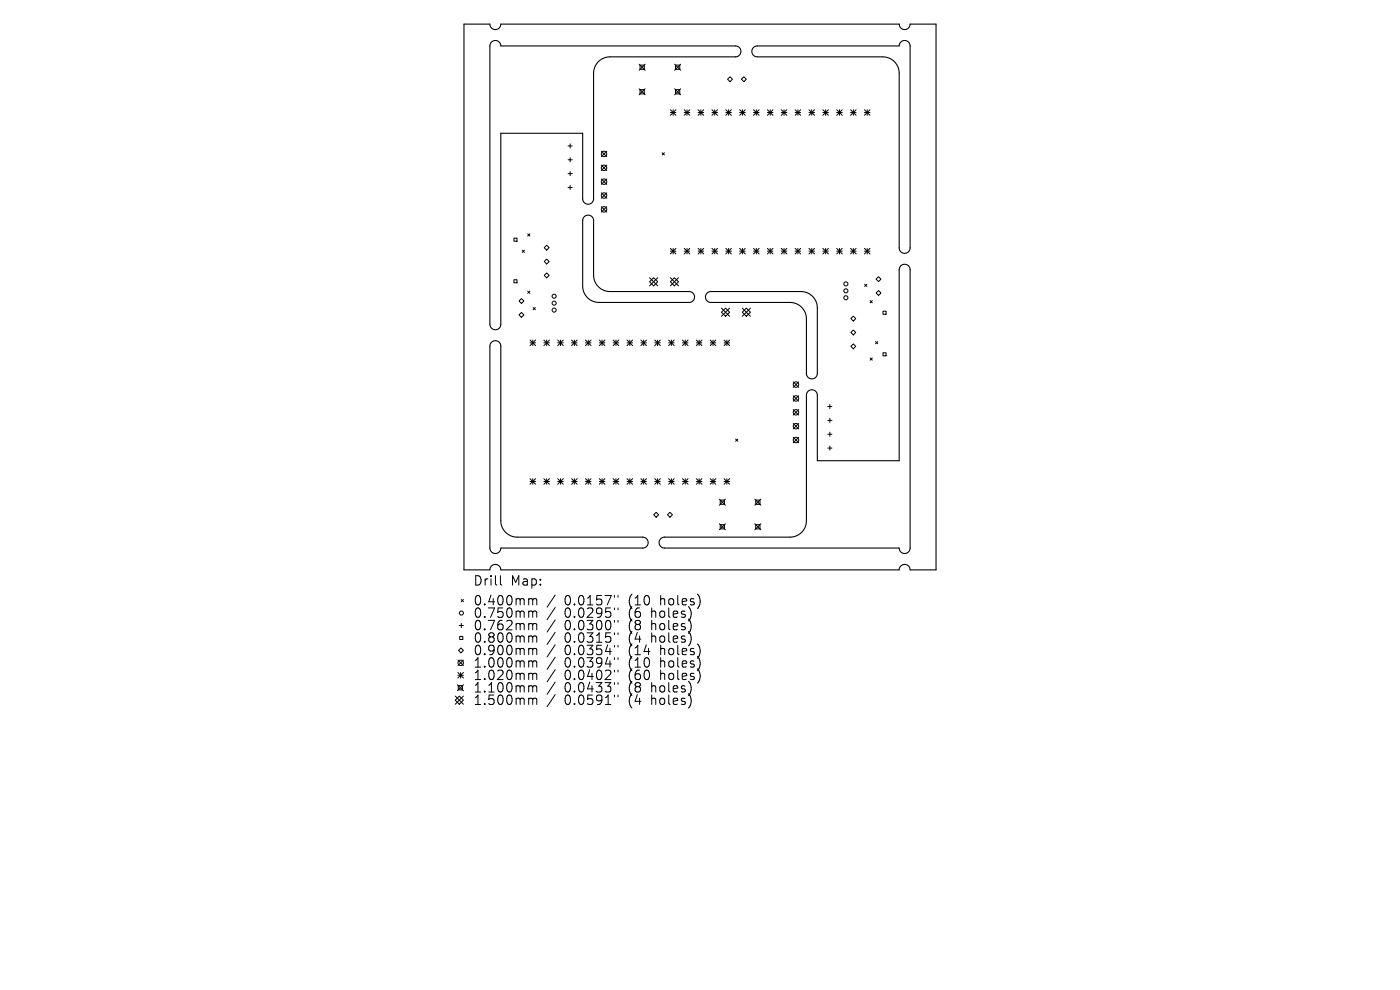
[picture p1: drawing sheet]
<svg xmlns="http://www.w3.org/2000/svg" width="297mm" height="210mm" viewBox="0 0 297 210" stroke-linecap="round" stroke-linejoin="round" font-family="sans-serif">
<defs><g id="words">
<g font-size="2.8">
<text x="100.3" y="124.5">Drill</text>
<text x="108.3" y="124.5">Map:</text>
<text x="100.3" y="128.7">0.400mm</text>
<text x="100.3" y="131.3">0.750mm</text>
<text x="119.8" y="128.7">0.0157&quot;</text>
<text x="119.8" y="131.3">0.0295&quot;</text>
<text x="133.5" y="128.7">(10</text>
<text x="133.5" y="131.3">(6</text>
<text x="138.4" y="131.3">holes)</text>
<text x="140.4" y="128.7">holes)</text>
<text x="100.3" y="134">0.762mm</text>
<text x="100.3" y="136.6">0.800mm</text>
<text x="119.8" y="134">0.0300&quot;</text>
<text x="119.8" y="136.6">0.0315&quot;</text>
<text x="133.5" y="134">(8</text>
<text x="133.5" y="136.6">(4</text>
<text x="138.4" y="134">holes)</text>
<text x="138.4" y="136.6">holes)</text>
<text x="100.3" y="139.3">0.900mm</text>
<text x="100.3" y="141.9">1.000mm</text>
<text x="119.8" y="139.3">0.0354&quot;</text>
<text x="119.8" y="141.9">0.0394&quot;</text>
<text x="133.5" y="139.3">(14</text>
<text x="133.5" y="141.9">(10</text>
<text x="140.4" y="139.3">holes)</text>
<text x="140.4" y="141.9">holes)</text>
<text x="100.3" y="144.5">1.020mm</text>
<text x="100.3" y="147.2">1.100mm</text>
<text x="100.3" y="149.8">1.500mm</text>
<text x="119.8" y="144.5">0.0402&quot;</text>
<text x="119.8" y="147.2">0.0433&quot;</text>
<text x="119.8" y="149.8">0.0591&quot;</text>
<text x="133.5" y="144.5">(60</text>
<text x="133.5" y="147.2">(8</text>
<text x="133.5" y="149.8">(4</text>
<text x="138.4" y="147.2">holes)</text>
<text x="138.4" y="149.8">holes)</text>
<text x="140.4" y="144.5">holes)</text>
</g>
</g></defs>
<path d="M98.4 5.1h5.5a1.16 1.16 0 0 0 1.2 1.2 1.16 1.16 0 0 0 1.1-1.2h84.6a1.16 1.16 0 0 0 1.1 1.2 1.16 1.16 0 0 0 1.2-1.2h5.5v115.8h-5.5a1.16 1.16 0 0 0-1.2-1.2 1.16 1.16 0 0 0-1.1 1.2h-84.6a1.16 1.16 0 0 0-1.1-1.2 1.16 1.16 0 0 0-1.2 1.2h-5.5zM104.3 8.9a1.16 1.16 0 0 1 1.2-.2 1.16 1.16 0 0 1 .7 1h49.8a1.16 1.16 0 0 1 1.2 1.2 1.16 1.16 0 0 1-1.2 1.2h-26.6a3.5 3.5 0 0 0-3.5 3.4v26.7a1.16 1.16 0 0 1-1.1 1.1 1.16 1.16 0 0 1-1.2-1.1v-13.9h-17.4v40.5a1.16 1.16 0 0 1-1.1 1.1 1.16 1.16 0 0 1-1.2-1.1v-59.1zM159.8 10.1l.9-.4h30.1a1.16 1.16 0 0 1 1.1-1.1 1.16 1.16 0 0 1 1.2 1.1v42.9a1.16 1.16 0 0 1-1.2 1.1 1.16 1.16 0 0 1-1.1-1.1v-37.1a3.5 3.5 0 0 0-3.5-3.4h-26.6a1.16 1.16 0 0 1-1.1-.8 1.16 1.16 0 0 1 .2-1.2zM123.9 46a1.16 1.16 0 0 1 1.3-.3 1.16 1.16 0 0 1 .7 1.1v11.6a3.5 3.5 0 0 0 3.5 3.4h16.8a1.16 1.16 0 0 1 1.1 1.2 1.16 1.16 0 0 1-1.1 1.2h-19.1a3.5 3.5 0 0 1-3.5-3.5v-13.9zM191.1 56.4a1.16 1.16 0 0 1 1.3-.3 1.16 1.16 0 0 1 .7 1.1v59.1a1.16 1.16 0 0 1-1.2 1.1 1.16 1.16 0 0 1-1.1-1.1h-49.8a1.16 1.16 0 0 1-1.2-1.2 1.16 1.16 0 0 1 1.2-1.2h26.6a3.5 3.5 0 0 0 3.5-3.4v-26.7a1.16 1.16 0 0 1 1.1-1.1 1.16 1.16 0 0 1 1.2 1.1v13.9h17.4v-40.5zM104.3 72.6a1.16 1.16 0 0 1 1.2-.2 1.16 1.16 0 0 1 .7 1v37.1a3.5 3.5 0 0 0 3.5 3.4h26.6a1.16 1.16 0 0 1 1.2 1.2 1.16 1.16 0 0 1-1.2 1.2h-30.1a1.16 1.16 0 0 1-1.1 1.1 1.16 1.16 0 0 1-1.2-1.1v-42.9zM150 62.2l.8-.4h19.1a3.5 3.5 0 0 1 3.5 3.5v13.9a1.16 1.16 0 0 1-1.2 1.2 1.16 1.16 0 0 1-1.1-1.2v-11.6a3.5 3.5 0 0 0-3.5-3.4h-16.8a1.16 1.16 0 0 1-1.1-.8 1.16 1.16 0 0 1 .3-1.2z" fill="none" stroke="#000" stroke-width=".23"/>
<g fill="none" stroke="#000" stroke-width=".21">
<path d="M135.6 13.6l1.3 1.3M135.6 18.8l1.3 1.3M135.8 13.8h.9v.9h-.9zM135.8 19h.9v.9h-.9zM136.9 13.6l-1.3 1.3M136.9 18.8l-1.3 1.3M143.1 13.6l1.3 1.3M143.1 18.8l1.3 1.3M143.3 13.8h.9v.9h-.9zM143.3 19h.9v.9h-.9zM144.4 13.6l-1.3 1.3M144.4 18.8l-1.3 1.3"/>
<path d="M154.9 16.3l.5 .5-.5 .5-.6-.5zM157.3 16.8l.5-.5 .5 .5-.5 .5zM120.5 31h.9M120.5 33.9h.9M120.5 36.8h.9M120.5 39.8h.9M121 30.5v.9M121 33.5v.8M121 36.4v.9M121 39.3v.9M127.6 32.1l1.1 1.1M127.6 35l1.1 1.2"/>
<path d="M127.6 38l1.1 1.1M128.7 32.1l-1.1 1.1M128.7 35l-1.1 1.2M128.7 38l-1.1 1.1M140.5 32.4l.4 .5M140.9 32.4l-.4 .5M142.2 23.3l1.2 1.2M142.2 23.9h1.2M142.8 23.3v1.2M143.4 23.3l-1.2 1.2M145.2 23.9h1.1M145.2 23.3l1.1 1.2"/>
<path d="M145.7 23.3v1.2M146.3 23.3l-1.1 1.2M148.1 23.9h1.2M148.1 23.3l1.2 1.2M148.7 23.3v1.2M149.3 23.3l-1.2 1.2M151 23.9h1.2M151 23.3l1.2 1.2M151.6 23.3v1.2M152.2 23.3l-1.2 1.2M154 23.9h1.2M154 23.3l1.2 1.2"/>
<path d="M154.6 23.3v1.2M155.2 23.3l-1.2 1.2M156.9 23.9h1.2M156.9 23.3l1.2 1.2M157.5 23.3v1.2M158.1 23.3l-1.2 1.2M159.9 23.9h1.1M159.9 23.3l1.1 1.2M160.4 23.3v1.2M161 23.3l-1.1 1.2M162.8 23.9h1.2M162.8 23.3l1.2 1.2"/>
<path d="M163.4 23.3v1.2M164 23.3l-1.2 1.2M165.7 23.9h1.2M165.7 23.3l1.2 1.2M166.3 23.3v1.2M166.9 23.3l-1.2 1.2M168.7 23.9h1.2M168.7 23.3l1.2 1.2M169.3 23.3v1.2M169.9 23.3l-1.2 1.2M171.6 23.9h1.2M171.6 23.3l1.2 1.2"/>
<path d="M172.2 23.3v1.2M172.8 23.3l-1.2 1.2M174.6 23.9h1.1M174.6 23.3l1.1 1.2M175.2 23.3v1.2M175.7 23.3l-1.1 1.2M177.5 23.9h1.2M177.5 23.3l1.2 1.2M178.1 23.3v1.2M178.7 23.3l-1.2 1.2M180.4 23.9h1.2M180.4 23.3l1.2 1.2"/>
<path d="M181 23.3v1.2M181.6 23.3l-1.2 1.2M183.4 23.9h1.2M183.4 23.3l1.2 1.2M184 23.3v1.2M184.6 23.3l-1.2 1.2M109 50.5h.7v.7h-.7zM109 59.3h.7v.7h-.7zM110.8 53.1l.5 .4M111.3 53.1l-.5 .4M112 49.6l.4 .5M112.4 49.6l-.4 .5"/>
<path d="M116 52l.5 .5-.5 .6-.5-.6zM116 55l.5 .5-.5 .5-.5-.5zM116 57.9l.5 .5-.5 .5-.5-.5zM127.6 40.9l1.1 1.2M127.6 43.8l1.1 1.2M128.7 40.9l-1.1 1.2M128.7 43.8l-1.1 1.2M137.8 58.9l1.7 1.7M138.7 58.9l.8 .9-.8 .8-.9-.8zM139.5 58.9l-1.7 1.7M142.2 58.9l1.7 1.7M142.2 52.7l1.2 1.2"/>
<path d="M142.2 53.3h1.2M142.8 52.7v1.2M143.1 58.9l.8 .9-.8 .8-.9-.8zM143.4 52.7l-1.2 1.2M143.9 58.9l-1.7 1.7M145.2 53.3h1.1M145.2 52.7l1.1 1.2M145.7 52.7v1.2M146.3 52.7l-1.1 1.2M148.1 53.3h1.2M148.1 52.7l1.2 1.2M148.7 52.7v1.2"/>
<path d="M149.3 52.7l-1.2 1.2M151 53.3h1.2M151 52.7l1.2 1.2M151.6 52.7v1.2M152.2 52.7l-1.2 1.2M154 53.3h1.2M154 52.7l1.2 1.2M154.6 52.7v1.2M155.2 52.7l-1.2 1.2M156.9 53.3h1.2M156.9 52.7l1.2 1.2M157.5 52.7v1.2"/>
<path d="M158.1 52.7l-1.2 1.2M159.9 53.3h1.1M159.9 52.7l1.1 1.2M160.4 52.7v1.2M161 52.7l-1.1 1.2M162.8 53.3h1.2M162.8 52.7l1.2 1.2M163.4 52.7v1.2M164 52.7l-1.2 1.2M165.7 53.3h1.2M165.7 52.7l1.2 1.2M166.3 52.7v1.2"/>
<path d="M166.9 52.7l-1.2 1.2M168.7 53.3h1.2M168.7 52.7l1.2 1.2M169.3 52.7v1.2M169.9 52.7l-1.2 1.2M171.6 53.3h1.2M171.6 52.7l1.2 1.2M172.2 52.7v1.2M172.8 52.7l-1.2 1.2M174.6 53.3h1.1M174.6 52.7l1.1 1.2M175.2 52.7v1.2"/>
<path d="M175.7 52.7l-1.1 1.2M177.5 53.3h1.2M177.5 52.7l1.2 1.2M178.1 52.7v1.2M178.7 52.7l-1.2 1.2M180.4 53.3h1.2M180.4 52.7l1.2 1.2M181 52.7v1.2M181.6 52.7l-1.2 1.2M183.4 53.3h1.2M183.4 52.7l1.2 1.2M184 52.7v1.2"/>
<path d="M184.6 52.7l-1.2 1.2M185.9 59.2l.5-.5 .5 .5-.5 .5zM110.1 63.9l.5-.6 .5 .6-.5 .5zM110.1 66.8l.5-.5 .5 .5-.5 .5zM112 61.8l.4 .4M112.4 61.8l-.4 .4M112.4 72.1l1.2 1.2M112.4 72.7h1.2M113 72.1v1.2M113.1 65.2l.5 .5M113.6 65.2l-.5 .5M113.6 72.1l-1.2 1.2"/>
<path d="M115.4 72.7h1.2M115.4 72.1l1.2 1.2M116 72.1v1.2M116.6 72.1l-1.2 1.2M118.3 72.7h1.2M118.3 72.1l1.2 1.2M118.9 72.1v1.2M119.5 72.1l-1.2 1.2M121.3 72.7h1.1M121.3 72.1l1.1 1.2M121.9 72.1v1.2M122.4 72.1l-1.1 1.2"/>
<path d="M124.2 72.7h1.2M124.2 72.1l1.2 1.2M124.8 72.1v1.2M125.4 72.1l-1.2 1.2M127.1 72.7h1.2M127.1 72.1l1.2 1.2M127.7 72.1v1.2M128.3 72.1l-1.2 1.2M130.1 72.7h1.2M130.1 72.1l1.2 1.2M130.7 72.1v1.2M131.3 72.1l-1.2 1.2"/>
<path d="M133 72.7h1.2M133 72.1l1.2 1.2M133.6 72.1v1.2M134.2 72.1l-1.2 1.2M136 72.7h1.1M136 72.1l1.1 1.2M136.6 72.1v1.2M137.1 72.1l-1.1 1.2M138.9 72.7h1.2M138.9 72.1l1.2 1.2M139.5 72.1v1.2M140.1 72.1l-1.2 1.2"/>
<path d="M141.8 72.7h1.2M141.8 72.1l1.2 1.2M142.4 72.1v1.2M143 72.1l-1.2 1.2M144.8 72.7h1.2M144.8 72.1l1.2 1.2M145.4 72.1v1.2M146 72.1l-1.2 1.2M147.7 72.7h1.2M147.7 72.1l1.2 1.2M148.3 72.1v1.2M148.9 72.1l-1.2 1.2"/>
<path d="M150.7 72.7h1.1M150.7 72.1l1.1 1.2M151.3 72.1v1.2M151.8 72.1l-1.1 1.2M153.1 66.2l.8-.8 .9 .8-.9 .9zM153.1 65.4l1.7 1.7M153.6 72.7h1.2M153.6 72.1l1.2 1.2M154.2 72.1v1.2M154.8 72.1l-1.2 1.2M154.8 65.4l-1.7 1.7M157.5 66.2l.8-.8 .9 .8-.9 .9z"/>
<path d="M157.5 65.4l1.7 1.7M159.2 65.4l-1.7 1.7M181 67.1l.5 .5-.5 .5-.5-.5zM181 70l.5 .5-.5 .5-.5-.5zM181 72.9l.5 .6-.5 .5-.5-.5zM183.4 60.3l.5 .5M183.9 60.3l-.5 .5M184.6 63.8l.5 .4M184.6 75.9l.5 .5M185.1 63.8l-.5 .4M185.1 75.9l-.5 .5M185.7 72.5l.5 .4"/>
<path d="M185.9 62.2l.5-.6 .5 .6-.5 .5zM186.2 72.5l-.5 .4M187.3 66h.7v.7h-.7zM187.3 74.8h.7v.7h-.7zM156.1 93.1l.4 .5M156.5 93.1l-.4 .5M168.3 81l1.1 1.2M168.3 83.9l1.1 1.2M168.3 86.9l1.1 1.1M168.3 89.8l1.1 1.2M168.3 92.8l1.1 1.1M169.4 81l-1.1 1.2"/>
<path d="M169.4 83.9l-1.1 1.2M169.4 86.9l-1.1 1.1M169.4 89.8l-1.1 1.2M169.4 92.8l-1.1 1.1M175.6 86.2h.9M175.6 89.2h.9M175.6 92.1h.9M175.6 95.1h.9M176 85.8v.9M176 88.7v.9M176 91.7v.9M176 94.6v.9"/>
<path d="M112.4 101.5l1.2 1.2M112.4 102.1h1.2M113 101.5v1.2M113.6 101.5l-1.2 1.2M115.4 102.1h1.2M115.4 101.5l1.2 1.2M116 101.5v1.2M116.6 101.5l-1.2 1.2M118.3 102.1h1.2M118.3 101.5l1.2 1.2M118.9 101.5v1.2M119.5 101.5l-1.2 1.2"/>
<path d="M121.3 102.1h1.1M121.3 101.5l1.1 1.2M121.9 101.5v1.2M122.4 101.5l-1.1 1.2M124.2 102.1h1.2M124.2 101.5l1.2 1.2M124.8 101.5v1.2M125.4 101.5l-1.2 1.2M127.1 102.1h1.2M127.1 101.5l1.2 1.2M127.7 101.5v1.2M128.3 101.5l-1.2 1.2"/>
<path d="M130.1 102.1h1.2M130.1 101.5l1.2 1.2M130.7 101.5v1.2M131.3 101.5l-1.2 1.2M133 102.1h1.2M133 101.5l1.2 1.2M133.6 101.5v1.2M134.2 101.5l-1.2 1.2M136 102.1h1.1M136 101.5l1.1 1.2M136.6 101.5v1.2M137.1 101.5l-1.1 1.2"/>
<path d="M138.9 102.1h1.2M138.9 101.5l1.2 1.2M139.2 108.7l.5 .5-.5 .5-.5-.5zM139.5 101.5v1.2M140.1 101.5l-1.2 1.2M141.8 102.1h1.2M141.8 101.5l1.2 1.2M142.1 108.7l.6 .5-.6 .5-.5-.5zM142.4 101.5v1.2M143 101.5l-1.2 1.2M144.8 102.1h1.2M144.8 101.5l1.2 1.2"/>
<path d="M145.4 101.5v1.2M146 101.5l-1.2 1.2M147.7 102.1h1.2M147.7 101.5l1.2 1.2M148.3 101.5v1.2M148.9 101.5l-1.2 1.2M150.7 102.1h1.1M150.7 101.5l1.1 1.2M151.3 101.5v1.2M151.8 101.5l-1.1 1.2M152.6 105.9l1.3 1.3M152.6 111.1l1.3 1.3"/>
<path d="M152.8 106.1h.9v.9h-.9zM152.8 111.3h.9v.9h-.9zM153.6 102.1h1.2M153.6 101.5l1.2 1.2M153.9 105.9l-1.3 1.3M153.9 111.1l-1.3 1.3M154.2 101.5v1.2M154.8 101.5l-1.2 1.2M160.1 105.9l1.3 1.3M160.1 111.1l1.3 1.3M160.3 106.1h.9v.9h-.9zM160.3 111.3h.9v.9h-.9z"/>
<path d="M161.4 105.9l-1.3 1.3M161.4 111.1l-1.3 1.3M97.3 138l.5-.6 .5 .6-.5 .5zM97.4 132.7h.9M97.5 135h.7v.7h-.7zM97.9 127.2l.4 .4M97.9 132.2v.9M98.3 127.2l-.4 .4M106.2 122.1v1.7l.2 .3M112.4 127l.5 .1 .1 .2M112.4 129.6l.5 .1 .1 .2M112.4 132.3h.3l.3 .3"/>
<path d="M112.4 134.9l.5 .1 .1 .2M112.4 137.5l.5 .1 .1 .2M113 127.3v1M113 129.9v1.1M113 132.6v1M113 135.2v1M113 137.8v1.1M113 127.3l.3-.3 .5 .1 .1 1.2M113 129.9l.3-.3 .5 .1 .1 1.3M113 132.6l.3-.3 .5 .1 .1 1.2M113 135.2l.3-.3 .5 .1 .1 1.2M113 137.8l.3-.3 .5 .1 .1 1.3"/>
<path d="M117.8 126.2l-1.7 2.6M117.8 128.9l-1.7 2.5M117.8 131.5l-1.7 2.6M117.8 134.1l-1.7 2.6M117.8 136.8l-1.7 2.6M117.8 139.4l-1.7 2.6M130.3 126.3v.4M130.3 129v.3M130.3 131.6v.4M130.3 134.2v.4M130.3 136.9v.4M130.3 139.5v.4"/>
<path d="M131.1 126.3v.4M131.1 129v.3M131.1 131.6v.4M131.1 134.2v.4M131.1 136.9v.4M131.1 139.5v.4M96.6 148.5l.8-.8 .9 .8-.9 .9zM96.6 147.7l1.7 1.7M97 145.2l1.3 1.3M97.1 142.7l1.2 1.1M97.1 143.2h1.2M97.2 140l1.1 1.2"/>
<path d="M97.2 145.4h.9v.9h-.9zM97.7 142.7v1.1M98.3 140l-1.1 1.2M98.3 142.7l-1.2 1.1M98.3 145.2l-1.3 1.3M98.3 147.7l-1.7 1.7M112.4 140.2l.5 .1 .1 .2M112.4 142.8l.5 .1 .1 .2M112.4 145.5l.5 .1 .1 .2M112.4 148.1l.5 .1 .1 .2M113 140.5v1M113 143.1v1.1"/>
<path d="M113 145.8v1M113 148.4v1M113 140.5l.3-.3 .5 .1 .1 1.2M113 143.1l.3-.3 .5 .1 .1 1.3M113 145.8l.3-.3 .5 .1 .1 1.2M113 148.4l.3-.3 .5 .1 .1 1.2M117.8 142.1l-1.7 2.5M117.8 144.7l-1.7 2.6M117.8 147.3l-1.7 2.6M130.3 142.2v.3M130.3 144.8v.4M130.3 147.4v.4"/>
<path d="M131.1 142.2v.3M131.1 144.8v.4M131.1 147.4v.4"/>
<circle cx="128.1" cy="38.5" r=".58"/>
<circle cx="128.1" cy="35.6" r=".58"/>
<circle cx="128.1" cy="32.7" r=".58"/>
<circle cx="128.1" cy="44.4" r=".58"/>
<circle cx="128.1" cy="41.5" r=".58"/>
<circle cx="117.6" cy="65.8" r=".43"/>
<circle cx="117.6" cy="62.8" r=".43"/>
<circle cx="117.6" cy="64.3" r=".43"/>
<circle cx="179.4" cy="60.2" r=".43"/>
<circle cx="179.4" cy="63.2" r=".43"/>
<circle cx="179.4" cy="61.7" r=".43"/>
<circle cx="168.9" cy="93.3" r=".58"/>
<circle cx="168.9" cy="81.6" r=".58"/>
<circle cx="168.9" cy="84.5" r=".58"/>
<circle cx="168.9" cy="87.5" r=".58"/>
<circle cx="168.9" cy="90.4" r=".58"/>
<circle cx="97.9" cy="130" r=".43"/>
<circle cx="97.7" cy="140.6" r=".58"/>
</g>
<use href="#words"/>
</svg>
